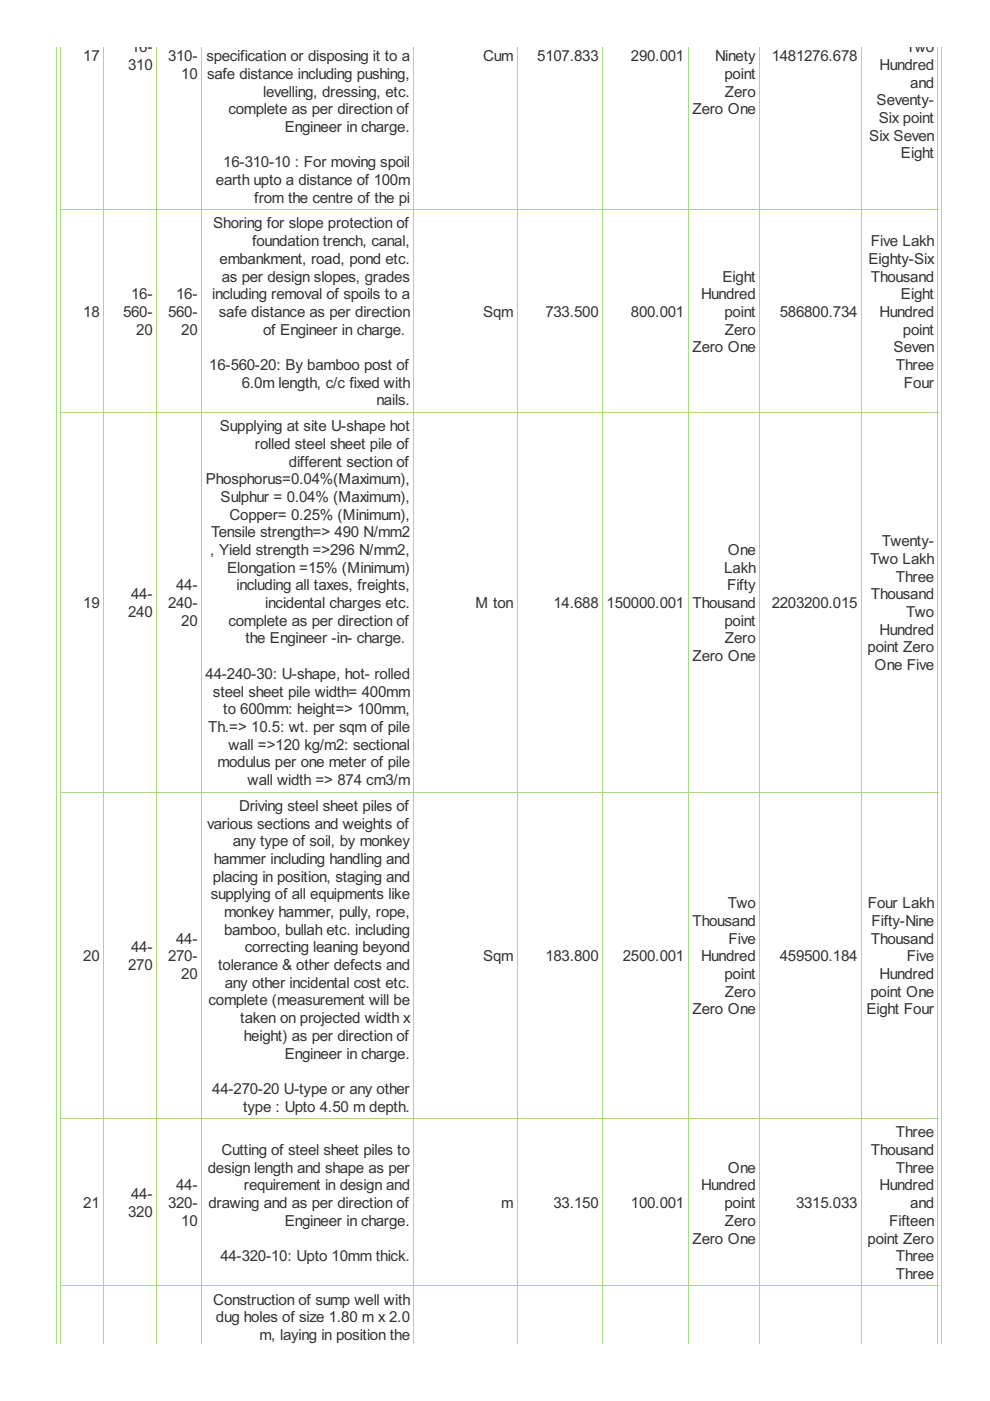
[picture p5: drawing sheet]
<svg xmlns="http://www.w3.org/2000/svg" width="210mm" height="297mm" viewBox="0 0 210 297" stroke-linecap="round" stroke-linejoin="round" font-family="sans-serif">
<defs><g id="words">
<g font-size="3.6" fill="#333">
<text x="27.8" y="11.1">16-</text>
<text x="192.1" y="11.1">Two</text>
<text x="17.6" y="13">17</text>
<text x="27.2" y="14.8">310</text>
<text x="35.6" y="13">310-</text>
<text x="38.4" y="16.7">10</text>
<text x="43.7" y="13">specification or disposing it to a</text>
<text x="43.9" y="16.7">safe distance including pushing,</text>
<text x="102.4" y="13">Cum</text>
<text x="113.9" y="13">5107.833</text>
<text x="133.8" y="13">290.001</text>
<text x="151.6" y="13">Ninety</text>
<text x="153.6" y="16.7">point</text>
<text x="163.6" y="13">1481276.678</text>
<text x="186.5" y="14.8">Hundred</text>
<text x="55.8" y="20.5">levelling, dressing, etc.</text>
<text x="153.7" y="20.5">Zero</text>
<text x="185.9" y="22.3">Seventy-</text>
<text x="193" y="18.6">and</text>
<text x="48.4" y="24.2">complete as per direction of</text>
<text x="60.4" y="28">Engineer in charge.</text>
<text x="146.8" y="24.2">Zero One</text>
<text x="184.3" y="29.8">Six Seven</text>
<text x="186.3" y="26.1">Six point</text>
<text x="47.3" y="35.5">16-310-10 : For moving spoil</text>
<text x="191" y="33.6">Eight</text>
<text x="45.8" y="39.2">earth upto a distance of 100m</text>
<text x="53.9" y="43">from the centre of the pi</text>
<text x="45.2" y="48.4">Shoring for slope protection of</text>
<text x="53.4" y="52.2">foundation trench, canal,</text>
<text x="184.6" y="52.2">Five Lakh</text>
<text x="46.6" y="55.9">embankment, road, pond etc.</text>
<text x="47" y="59.7">as per design slopes, grades</text>
<text x="153.2" y="59.7">Eight</text>
<text x="184.2" y="55.9">Eighty-Six</text>
<text x="184.6" y="59.7">Thousand</text>
<text x="27.8" y="63.4">16-</text>
<text x="37.3" y="63.4">16-</text>
<text x="45" y="63.4">including removal of spoils to a</text>
<text x="148.7" y="63.4">Hundred</text>
<text x="191" y="63.4">Eight</text>
<text x="17.6" y="67.2">18</text>
<text x="26.1" y="67.2">560-</text>
<text x="28.9" y="70.9">20</text>
<text x="35.6" y="67.2">560-</text>
<text x="38.4" y="70.9">20</text>
<text x="46.4" y="67.2">safe distance as per direction</text>
<text x="55.8" y="70.9">of Engineer in charge.</text>
<text x="102.4" y="67.2">Sqm</text>
<text x="115.6" y="67.2">733.500</text>
<text x="133.8" y="67.2">800.001</text>
<text x="153.6" y="67.2">point</text>
<text x="153.7" y="70.9">Zero</text>
<text x="165.3" y="67.2">586800.734</text>
<text x="186.5" y="67.2">Hundred</text>
<text x="191.4" y="70.9">point</text>
<text x="146.8" y="74.7">Zero One</text>
<text x="189.5" y="74.7">Seven</text>
<text x="44.4" y="78.4">16-560-20: By bamboo post of</text>
<text x="51.3" y="82.2">6.0m length, c/c fixed with</text>
<text x="189.9" y="78.4">Three</text>
<text x="191.7" y="82.2">Four</text>
<text x="79.9" y="85.9">nails.</text>
<text x="46.6" y="91.4">Supplying at site U-shape hot</text>
<text x="54.1" y="95.2">rolled steel sheet pile of</text>
<text x="61.3" y="98.9">different section of</text>
<text x="43.6" y="102.7">Phosphorus=0.04%(Maximum),</text>
<text x="46.8" y="106.4">Sulphur = 0.04% (Maximum),</text>
<text x="44.7" y="113.9">Tensile strength=&gt; 490 N/mm2</text>
<text x="48.6" y="110.2">Copper= 0.25% (Minimum),</text>
<text x="44.5" y="117.7">, Yield strength =&gt;296 N/mm2,</text>
<text x="154.3" y="117.7">One</text>
<text x="184.5" y="119.6">Two Lakh</text>
<text x="187" y="115.8">Twenty-</text>
<text x="37.3" y="125.2">44-</text>
<text x="48.2" y="121.4">Elongation =15% (Minimum)</text>
<text x="50.2" y="125.2">including all taxes, freights,</text>
<text x="153.5" y="121.4">Lakh</text>
<text x="154.1" y="125.2">Fifty</text>
<text x="189.9" y="123.3">Three</text>
<text x="17.6" y="128.9">19</text>
<text x="27.2" y="130.8">240</text>
<text x="27.8" y="127.1">44-</text>
<text x="35.6" y="128.9">240-</text>
<text x="56.3" y="128.9">incidental charges etc.</text>
<text x="100.8" y="128.9">M ton</text>
<text x="117.4" y="128.9">14.688</text>
<text x="128.6" y="128.9">150000.001</text>
<text x="146.8" y="128.9">Thousand</text>
<text x="163.6" y="128.9">2203200.015</text>
<text x="184.6" y="127.1">Thousand</text>
<text x="192.1" y="130.8">Two</text>
<text x="38.4" y="132.7">20</text>
<text x="48.4" y="132.7">complete as per direction of</text>
<text x="52" y="136.4">the Engineer -in- charge.</text>
<text x="153.6" y="132.7">point</text>
<text x="153.7" y="136.4">Zero</text>
<text x="186.5" y="134.6">Hundred</text>
<text x="43.6" y="143.9">44-240-30: U-shape, hot- rolled</text>
<text x="146.8" y="140.2">Zero One</text>
<text x="183.9" y="138.3">point Zero</text>
<text x="185.4" y="142.1">One Five</text>
<text x="45.2" y="147.7">steel sheet pile width= 400mm</text>
<text x="44.1" y="155.2">Th.=&gt; 10.5: wt. per sqm of pile</text>
<text x="47.3" y="151.4">to 600mm: height=&gt; 100mm,</text>
<text x="48.4" y="158.9">wall =&gt;120 kg/m2: sectional</text>
<text x="46.1" y="162.7">modulus per one meter of pile</text>
<text x="52.5" y="166.4">wall width =&gt; 874 cm3/m</text>
<text x="50.7" y="171.9">Driving steel sheet piles of</text>
<text x="43.9" y="175.7">various sections and weights of</text>
<text x="49.4" y="179.4">any type of soil, by monkey</text>
<text x="45.3" y="183.2">hammer including handling and</text>
<text x="44.7" y="190.7">supplying of all equipments like</text>
<text x="45.2" y="186.9">placing in position, staging and</text>
<text x="47.5" y="194.4">monkey hammer, pully, rope,</text>
<text x="146.8" y="196.3">Thousand</text>
<text x="154.3" y="192.5">Two</text>
<text x="184" y="192.5">Four Lakh</text>
<text x="184.8" y="196.3">Fifty-Nine</text>
<text x="17.6" y="203.8">20</text>
<text x="27.8" y="201.9">44-</text>
<text x="35.6" y="203.8">270-</text>
<text x="37.3" y="200">44-</text>
<text x="47.5" y="198.2">bamboo, bullah etc. including</text>
<text x="51.9" y="201.9">correcting leaning beyond</text>
<text x="102.4" y="203.8">Sqm</text>
<text x="115.6" y="203.8">183.800</text>
<text x="132.1" y="203.8">2500.001</text>
<text x="148.7" y="203.8">Hundred</text>
<text x="154.5" y="200">Five</text>
<text x="165.3" y="203.8">459500.184</text>
<text x="184.6" y="200">Thousand</text>
<text x="192.3" y="203.8">Five</text>
<text x="27.2" y="205.7">270</text>
<text x="38.4" y="207.5">20</text>
<text x="46.3" y="205.7">tolerance &amp; other defects and</text>
<text x="47.7" y="209.4">any other incidental cost etc.</text>
<text x="153.6" y="207.5">point</text>
<text x="186.5" y="207.5">Hundred</text>
<text x="44.2" y="213.2">complete (measurement will be</text>
<text x="146.8" y="215">Zero One</text>
<text x="153.7" y="211.3">Zero</text>
<text x="183.7" y="215">Eight Four</text>
<text x="184.6" y="211.3">point One</text>
<text x="50.9" y="216.9">taken on projected width x</text>
<text x="51.7" y="220.7">height) as per direction of</text>
<text x="60.4" y="224.4">Engineer in charge.</text>
<text x="45" y="231.9">44-270-20 U-type or any other</text>
<text x="51.6" y="235.7">type : Upto 4.50 m depth.</text>
<text x="46.9" y="244.9">Cutting of steel sheet piles to</text>
<text x="184.6" y="244.9">Thousand</text>
<text x="189.9" y="241.1">Three</text>
<text x="44.1" y="248.6">design length and shape as per</text>
<text x="154.3" y="248.6">One</text>
<text x="189.9" y="248.6">Three</text>
<text x="17.6" y="256.1">21</text>
<text x="27.8" y="254.3">44-</text>
<text x="35.6" y="256.1">320-</text>
<text x="37.3" y="252.4">44-</text>
<text x="44.2" y="256.1">drawing and as per direction of</text>
<text x="51.7" y="252.4">requirement in design and</text>
<text x="106.3" y="256.1">m</text>
<text x="117.4" y="256.1">33.150</text>
<text x="133.8" y="256.1">100.001</text>
<text x="148.7" y="252.4">Hundred</text>
<text x="153.6" y="256.1">point</text>
<text x="168.8" y="256.1">3315.033</text>
<text x="186.5" y="252.4">Hundred</text>
<text x="193" y="256.1">and</text>
<text x="27.2" y="258">320</text>
<text x="38.4" y="259.9">10</text>
<text x="60.4" y="259.9">Engineer in charge.</text>
<text x="146.8" y="263.7">Zero One</text>
<text x="153.7" y="259.9">Zero</text>
<text x="183.9" y="263.7">point Zero</text>
<text x="188.5" y="259.9">Fifteen</text>
<text x="46.7" y="267.4">44-320-10: Upto 10mm thick.</text>
<text x="189.9" y="267.4">Three</text>
<text x="189.9" y="271.2">Three</text>
<text x="45.2" y="276.6">Construction of sump well with</text>
<text x="45.8" y="280.4">dug holes of size 1.80 m x 2.0</text>
<text x="55" y="284.1">m, laying in position the</text>
</g>
</g></defs>
<g fill="none" stroke="#a8da7f" stroke-width=".21">
<path d="M11.9 9.9v275.1M12.9 9.9v275.1M21.9 9.9v275.1M33.2 9.9v275.1M42.7 9.9v275.1M87.7 9.9v275.1M109.6 9.9v275.1M127.8 9.9v275.1M145.9 9.9v275.1M161 9.9v275.1M182.6 9.9v275.1M198.9 9.9v275.1"/>
<path d="M199.7 9.9v275.1M12.8 44.5h186.1M12.8 87.4h186.1M12.8 167.9h186.1M12.8 237.2h186.1M12.8 272.6h186.1"/>
</g>
<use href="#words"/>
</svg>
